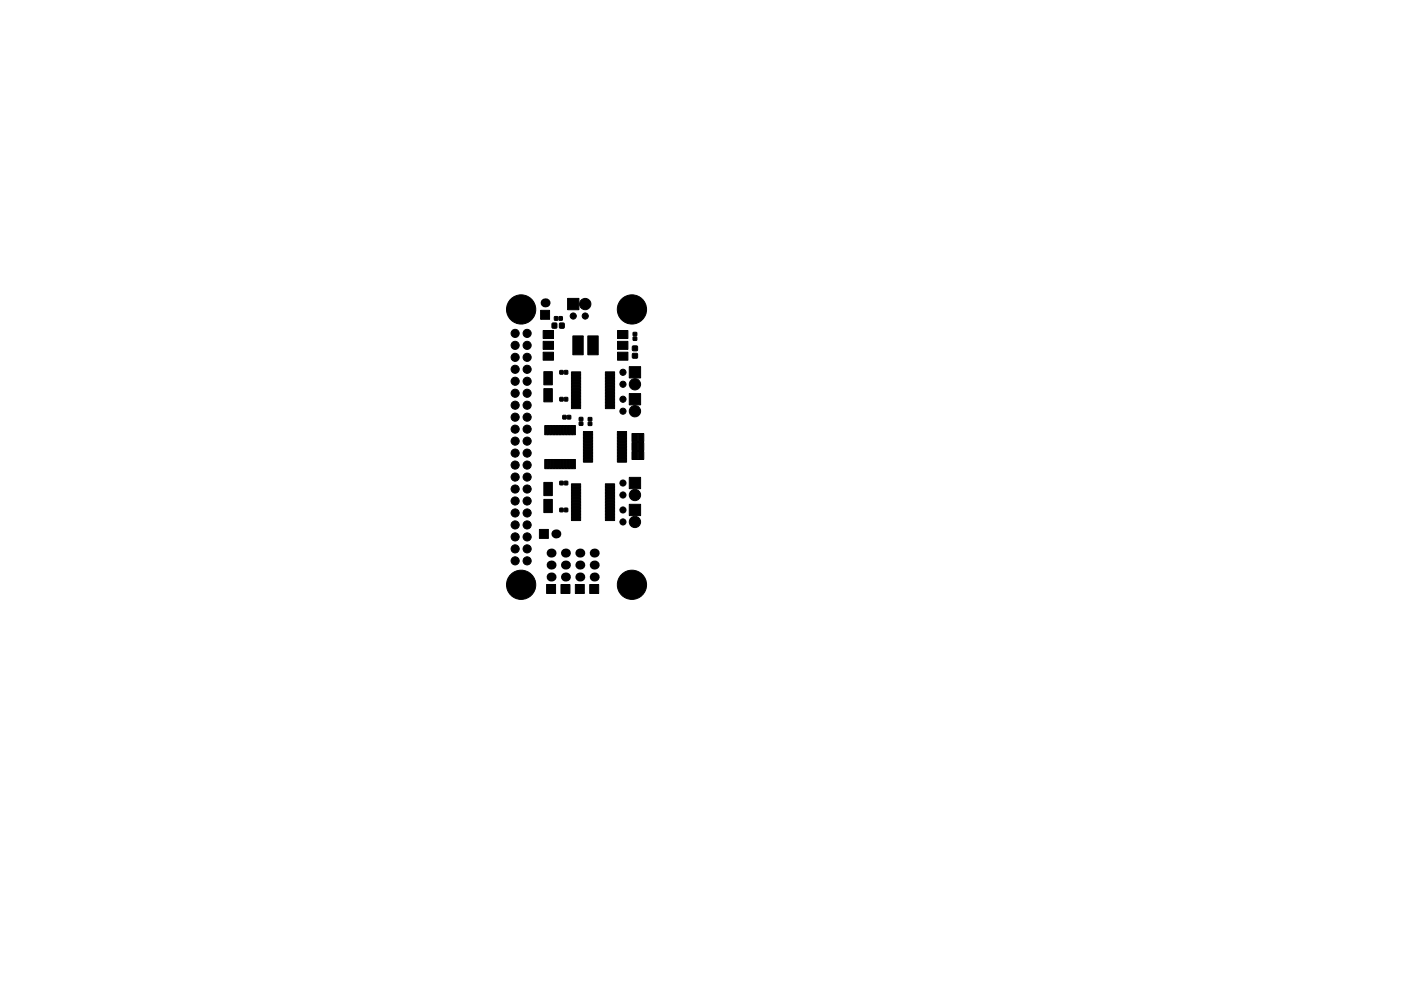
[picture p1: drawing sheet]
<svg xmlns="http://www.w3.org/2000/svg" width="297mm" height="210mm" viewBox="0 0 297 210" stroke-linecap="round" stroke-linejoin="round" font-family="sans-serif">
<g fill="#000" stroke="#000" stroke-width=".21">
<path d="M115.2 72.4h2.2v1.7h-2.2zM115.2 74.7h2.2v1.7h-2.2zM115.2 70.1h2.2v1.7h-2.2zM114.6 65.8h1.9v1.9h-1.9zM117.1 68.6h.9v1h-.9zM117.6 67.2h.6v.7h-.6zM118.5 67.2h.7v.7h-.7zM118.7 78.6h.7v.8h-.7zM118.7 68.6h.9v1h-1zM119.7 78.6h.7v.8h-.7zM120.3 63.3h2.4v2.4h-2.4zM121.5 71.3h2.2v4h-2.2z"/>
<path d="M121.2 78.9h1.9v.6h-1.9zM121.2 79.5h1.9v.7h-1.9zM124.6 71.3h2.2v4h-2.2zM128.4 79.5h1.9v.7h-1.9zM128.4 78.9h1.9v.6h-1.9zM130.9 72.4h2.2v1.7h-2.2zM130.9 70.1h2.2v1.7h-2.2zM130.9 74.7h2.2v1.7h-2.2zM133.4 77.8h2.4v2.4h-2.4zM134.3 70.5h.7v.7h-.7zM134.3 71.5h.7v.7h-.7zM134.1 73.4h1v.9l-1 .1z"/>
<path d="M134.1 75h1v.9l-1 .1zM115.5 97.5h.6v1.9h-.6zM115.5 90.3h.6v1.9h-.6zM116.1 97.5h.7v1.9h-.7zM116.1 90.3h.7v1.9h-.7zM116.8 97.5h.6v1.9h-.6zM116.8 90.3h.6v1.9h-.6zM115.3 82.5h1.8v2.8h-1.8zM115.3 78.9h1.8v2.8h-1.8zM117.4 97.5h.7v1.9h-.7zM117.4 90.3h.7v1.9h-.7zM118.1 97.5h.6v1.9h-.6z"/>
<path d="M118.1 90.3h.6v1.9h-.6zM118.7 97.5h.7v1.9h-.7zM118.7 90.3h.7v1.9h-.7zM118.7 84.3h.7v.8h-.7zM119.4 97.5h.6v1.9h-.6zM119.4 90.3h.6v1.9h-.6zM119.3 88.2h.7v.7h-.7zM120 97.5h.7v1.9h-.7zM120 90.3h.7v1.9h-.7zM119.7 84.3h.7v.8h-.7zM120.7 97.5h.6v1.9h-.6zM120.7 90.3h.6v1.9h-.6z"/>
<path d="M120.3 88.2h.7v.7h-.7zM121.3 97.5h.7v1.9h-.7zM121.3 90.3h.7v1.9h-.7zM121.2 80.2h1.9v.6h-1.9zM121.2 80.8h1.9v.7h-1.9zM121.2 81.5h1.9v.6h-1.9zM121.2 82.1h1.9v.7h-1.9zM121.2 82.8h1.9v.6h-1.9zM121.2 83.4h1.9v.7h-1.9zM121.2 84.1h1.9v.6h-1.9zM121.2 84.7h1.9v.7h-1.9zM121.2 85.4h1.9v.6h-1.9z"/>
<path d="M121.2 86h1.9v.7h-1.9zM122.8 89.6h.8v.6h-.8zM122.8 88.6h.8v.7h-.8zM124.7 89.6h.8v.6h-.8zM124.7 88.6h.8v.7h-.8zM123.7 91.6h1.9v.6h-1.9zM123.7 92.2h1.9v.7h-1.9zM123.7 92.9h1.9v.6h-1.9zM123.7 93.5h1.9v.7h-1.9zM123.7 94.2h1.9v.6h-1.9zM123.7 94.8h1.9v.7h-1.9zM123.7 95.5h1.9v.6h-1.9z"/>
<path d="M123.7 96.1h1.9v.7h-1.9zM123.7 96.8h1.9v.6h-1.9zM123.7 97.4h1.9v.7h-1.9zM128.4 86h1.9v.7h-1.9zM128.4 85.4h1.9v.6h-1.9zM128.4 84.7h1.9v.7h-1.9zM128.4 84.1h1.9v.6h-1.9zM128.4 83.4h1.9v.7h-1.9zM128.4 82.8h1.9v.6h-1.9zM128.4 82.1h1.9v.7h-1.9zM128.4 81.5h1.9v.6h-1.9zM128.4 80.8h1.9v.7h-1.9z"/>
<path d="M128.4 80.2h1.9v.6h-1.9zM130.9 97.4h1.9v.7h-1.9zM130.9 96.8h1.9v.6h-1.9zM130.9 96.1h1.9v.7h-1.9zM130.9 95.5h1.9v.6h-1.9zM130.9 94.8h1.9v.7h-1.9zM130.9 94.2h1.9v.6h-1.9zM130.9 93.5h1.9v.7h-1.9zM130.9 92.9h1.9v.6h-1.9zM130.9 92.2h1.9v.7h-1.9zM130.9 91.6h1.9v.6h-1.9zM133.4 83.5h2.4v2.4h-2.4z"/>
<path d="M134 92h1.2v1.7h-1.2zM134 93.9h1.2v1.7h-1.2zM134 95.8h1.2v1.7h-1.2zM135.3 92h1.2v1.7h-1.2zM135.3 93.9h1.2v1.7h-1.2zM135.3 95.8h1.2v1.7h-1.2zM114.4 112.3h1.9v1.9h-1.9zM115.3 102.4h1.8v2.8h-1.8zM115.3 106h1.8v2.8h-1.8zM118.7 107.8h.7v.8h-.7zM118.7 102.1h.7v.7h-.7zM119.7 107.8h.7v.8h-.7z"/>
<path d="M119.7 102.1h.7v.7h-.7zM121.2 109.8h1.9v.6h-1.9zM121.2 109.1h1.9v.7h-1.9zM121.2 108.5h1.9v.6h-1.9zM121.2 107.8h1.9v.7h-1.9zM121.2 107.2h1.9v.6h-1.9zM121.2 106.5h1.9v.7h-1.9zM121.2 105.9h1.9v.6h-1.9zM121.2 105.2h1.9v.7h-1.9zM121.2 104.6h1.9v.6h-1.9zM121.2 103.9h1.9v.7h-1.9zM121.2 103.3h1.9v.6h-1.9z"/>
<path d="M121.2 102.6h1.9v.7h-1.9zM128.4 102.6h1.9v.7h-1.9zM128.4 103.3h1.9v.6h-1.9zM128.4 103.9h1.9v.7h-1.9zM128.4 104.6h1.9v.6h-1.9zM128.4 105.2h1.9v.7h-1.9zM128.4 105.9h1.9v.6h-1.9zM128.4 106.5h1.9v.7h-1.9zM128.4 107.2h1.9v.6h-1.9zM128.4 107.8h1.9v.7h-1.9zM128.4 108.5h1.9v.6h-1.9zM128.4 109.1h1.9v.7h-1.9z"/>
<path d="M128.4 109.8h1.9v.6h-1.9zM133.4 107h2.4v2.4h-2.4zM133.4 101.3h2.4v2.4h-2.4zM115.9 124h1.9v1.9h-1.9zM118.9 124h1.9v1.9h-1.9zM122 124h1.9v1.9h-1.9zM125 124h1.9v1.9h-1.9z"/>
<circle cx="109.2" cy="75.8" r=".86"/>
<circle cx="109.2" cy="78.4" r=".86"/>
<circle cx="109.2" cy="73.3" r=".86"/>
<circle cx="109.2" cy="70.7" r=".86"/>
<circle cx="110.5" cy="65.7" r="3.1"/>
<circle cx="111.8" cy="75.8" r=".86"/>
<circle cx="111.8" cy="73.3" r=".86"/>
<circle cx="111.8" cy="78.4" r=".86"/>
<circle cx="111.8" cy="70.7" r=".86"/>
<circle cx="121.5" cy="67.1" r=".65"/>
<circle cx="124.1" cy="67.1" r=".65"/>
<circle cx="124.1" cy="64.5" r="1.2"/>
<circle cx="132.1" cy="79" r=".65"/>
<circle cx="134" cy="65.7" r="3.1"/>
<circle cx="109.2" cy="88.5" r=".86"/>
<circle cx="109.2" cy="93.6" r=".86"/>
<circle cx="109.2" cy="80.9" r=".86"/>
<circle cx="109.2" cy="83.4" r=".86"/>
<circle cx="109.2" cy="91.1" r=".86"/>
<circle cx="109.2" cy="86" r=".86"/>
<circle cx="109.2" cy="96.1" r=".86"/>
<circle cx="109.2" cy="98.7" r=".86"/>
<circle cx="111.8" cy="83.4" r=".86"/>
<circle cx="111.8" cy="88.5" r=".86"/>
<circle cx="111.8" cy="93.6" r=".86"/>
<circle cx="111.8" cy="96.1" r=".86"/>
<circle cx="111.8" cy="98.7" r=".86"/>
<circle cx="111.8" cy="91.1" r=".86"/>
<circle cx="111.8" cy="80.9" r=".86"/>
<circle cx="111.8" cy="86" r=".86"/>
<circle cx="132.1" cy="87.2" r=".65"/>
<circle cx="132.1" cy="84.7" r=".65"/>
<circle cx="132.1" cy="81.5" r=".65"/>
<circle cx="134.6" cy="87.2" r="1.2"/>
<circle cx="134.6" cy="81.5" r="1.2"/>
<circle cx="109.2" cy="103.8" r=".86"/>
<circle cx="109.2" cy="119" r=".86"/>
<circle cx="109.2" cy="113.9" r=".86"/>
<circle cx="109.2" cy="101.2" r=".86"/>
<circle cx="109.2" cy="111.4" r=".86"/>
<circle cx="109.2" cy="108.8" r=".86"/>
<circle cx="109.2" cy="116.5" r=".86"/>
<circle cx="109.2" cy="106.3" r=".86"/>
<circle cx="111.8" cy="101.2" r=".86"/>
<circle cx="111.8" cy="111.4" r=".86"/>
<circle cx="111.8" cy="103.8" r=".86"/>
<circle cx="111.8" cy="108.8" r=".86"/>
<circle cx="111.8" cy="113.9" r=".86"/>
<circle cx="111.8" cy="116.5" r=".86"/>
<circle cx="111.8" cy="119" r=".86"/>
<circle cx="111.8" cy="106.3" r=".86"/>
<circle cx="132.1" cy="108.2" r=".65"/>
<circle cx="132.1" cy="102.5" r=".65"/>
<circle cx="132.1" cy="110.7" r=".65"/>
<circle cx="132.1" cy="105" r=".65"/>
<circle cx="134.6" cy="110.7" r="1.2"/>
<circle cx="134.6" cy="105" r="1.2"/>
<circle cx="110.5" cy="124.1" r="3.1"/>
<circle cx="134" cy="124.1" r="3.1"/>
</g>
<g fill="#000">
<circle cx="115.6" cy="64.3" r=".95"/>
<circle cx="116.8" cy="119.9" r=".95"/>
<circle cx="116.8" cy="117.3" r=".95"/>
<circle cx="117.9" cy="113.3" r=".95"/>
<circle cx="119.9" cy="117.3" r=".95"/>
<circle cx="119.9" cy="119.9" r=".95"/>
<circle cx="122.9" cy="117.3" r=".95"/>
<circle cx="122.9" cy="119.9" r=".95"/>
<circle cx="126" cy="117.3" r=".95"/>
<circle cx="126" cy="119.9" r=".95"/>
<circle cx="116.8" cy="122.4" r=".95"/>
<circle cx="119.9" cy="122.4" r=".95"/>
<circle cx="122.9" cy="122.4" r=".95"/>
<circle cx="126" cy="122.4" r=".95"/>
</g>
</svg>
